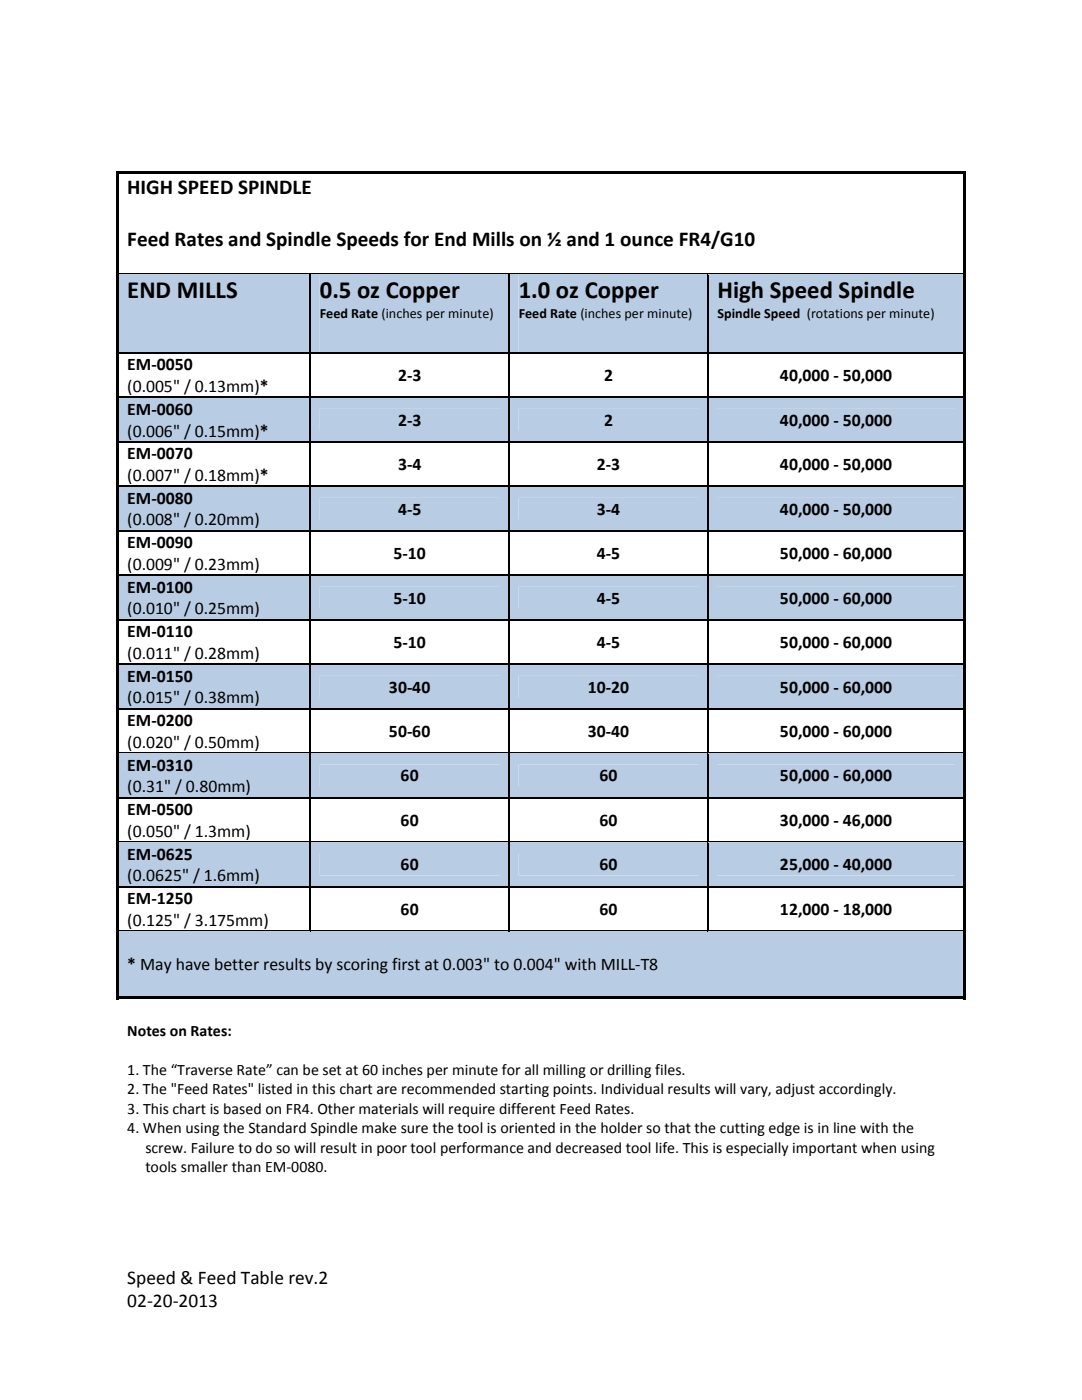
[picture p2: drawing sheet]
<svg xmlns="http://www.w3.org/2000/svg" width="216mm" height="279mm" viewBox="0 0 216 279" stroke-linecap="round" stroke-linejoin="round" font-family="sans-serif">
<defs><g id="words">
<g font-size="4.9">
<text x="25.4" y="59.5">END MILLS</text>
<text x="63.8" y="59.5">0.5 oz Copper</text>
<text x="103.5" y="59.5">1.0 oz Copper</text>
<text x="143.2" y="59.5">High Speed Spindle</text>
</g>
<g font-size="4.2">
<text x="25.4" y="38.8">HIGH SPEED SPINDLE</text>
<text x="25.4" y="49.1">Feed Rates and Spindle Speeds for End Mills on ½ and 1 ounce FR4/G10</text>
</g>
<g font-size="3.9">
<text x="25.4" y="256.2">Speed &amp; Feed Table rev.2</text>
<text x="25.4" y="260.9">02‐20‐2013</text>
</g>
<g font-size="3.5">
<text x="25.4" y="73.9">EM‐0050</text>
<text x="79.4" y="76.1">2‐3</text>
<text x="120.5" y="76.1">2</text>
<text x="155.6" y="76.1">40,000 ‐ 50,000</text>
<text x="25.4" y="78.2">(0.005&quot; / 0.13mm)*</text>
<text x="25.4" y="82.8">EM‐0060</text>
<text x="25.4" y="87.1">(0.006&quot; / 0.15mm)*</text>
<text x="79.4" y="84.9">2‐3</text>
<text x="120.5" y="84.9">2</text>
<text x="155.6" y="84.9">40,000 ‐ 50,000</text>
<text x="25.4" y="91.7">EM‐0070</text>
<text x="25.4" y="96">(0.007&quot; / 0.18mm)*</text>
<text x="79.4" y="93.8">3‐4</text>
<text x="119.1" y="93.8">2‐3</text>
<text x="155.6" y="93.8">40,000 ‐ 50,000</text>
<text x="25.4" y="100.6">EM‐0080</text>
<text x="25.4" y="104.9">(0.008&quot; / 0.20mm)</text>
<text x="79.4" y="102.7">4‐5</text>
<text x="119.1" y="102.7">3‐4</text>
<text x="155.6" y="102.7">40,000 ‐ 50,000</text>
<text x="25.4" y="109.4">EM‐0090</text>
<text x="25.4" y="113.7">(0.009&quot; / 0.23mm)</text>
<text x="78.5" y="111.6">5‐10</text>
<text x="119.1" y="111.6">4‐5</text>
<text x="155.6" y="111.6">50,000 ‐ 60,000</text>
<text x="25.4" y="118.3">EM‐0100</text>
<text x="25.4" y="122.6">(0.010&quot; / 0.25mm)</text>
<text x="78.5" y="120.5">5‐10</text>
<text x="119.1" y="120.5">4‐5</text>
<text x="155.6" y="120.5">50,000 ‐ 60,000</text>
<text x="25.4" y="127.2">EM‐0110</text>
<text x="25.4" y="131.5">(0.011&quot; / 0.28mm)</text>
<text x="78.5" y="129.3">5‐10</text>
<text x="119.1" y="129.3">4‐5</text>
<text x="155.6" y="129.3">50,000 ‐ 60,000</text>
<text x="25.4" y="136.1">EM‐0150</text>
<text x="25.4" y="140.4">(0.015&quot; / 0.38mm)</text>
<text x="77.6" y="138.2">30‐40</text>
<text x="117.3" y="138.2">10‐20</text>
<text x="155.6" y="138.2">50,000 ‐ 60,000</text>
<text x="25.4" y="144.9">EM‐0200</text>
<text x="25.4" y="149.2">(0.020&quot; / 0.50mm)</text>
<text x="77.6" y="147.1">50‐60</text>
<text x="117.3" y="147.1">30‐40</text>
<text x="155.6" y="147.1">50,000 ‐ 60,000</text>
<text x="25.4" y="153.8">EM‐0310</text>
<text x="79.9" y="156">60</text>
<text x="119.6" y="156">60</text>
<text x="155.6" y="156">50,000 ‐ 60,000</text>
<text x="25.4" y="158.1">(0.31&quot; / 0.80mm)</text>
<text x="25.4" y="162.7">EM‐0500</text>
<text x="25.4" y="167">(0.050&quot; / 1.3mm)</text>
<text x="79.9" y="164.8">60</text>
<text x="119.6" y="164.8">60</text>
<text x="155.6" y="164.8">30,000 ‐ 46,000</text>
<text x="25.4" y="171.6">EM‐0625</text>
<text x="79.9" y="173.7">60</text>
<text x="119.6" y="173.7">60</text>
<text x="155.6" y="173.7">25,000 ‐ 40,000</text>
<text x="25.4" y="175.9">(0.0625&quot; / 1.6mm)</text>
<text x="25.4" y="180.5">EM‐1250</text>
<text x="25.4" y="184.8">(0.125&quot; / 3.175mm)</text>
<text x="79.9" y="182.6">60</text>
<text x="119.6" y="182.6">60</text>
<text x="155.6" y="182.6">12,000 ‐ 18,000</text>
<text x="25.4" y="193.6">* May have better results by scoring first at 0.003&quot; to 0.004&quot; with MILL‐T8</text>
</g>
<g font-size="3.2">
<text x="25.4" y="206.8">Notes on Rates:</text>
<text x="25.4" y="214.5">1. The “Traverse Rate” can be set at 60 inches per minute for all milling or drilling files.</text>
<text x="25.4" y="218.4">2. The &quot;Feed Rates&quot; listed in this chart are recommended starting points. Individual results will vary, adjust accordingly.</text>
<text x="25.4" y="226.1">4. When using the Standard Spindle make sure the tool is oriented in the holder so that the cutting edge is in line with the</text>
<text x="25.4" y="222.3">3. This chart is based on FR4. Other materials will require different Feed Rates.</text>
<text x="29" y="230">screw. Failure to do so will result in poor tool performance and decreased tool life. This is especially important when using</text>
<text x="29" y="233.9">tools smaller than EM‐0080.</text>
</g>
<g font-size="2.8">
<text x="63.8" y="63.5">Feed Rate (inches per minute)</text>
<text x="103.5" y="63.5">Feed Rate (inches per minute)</text>
<text x="143.2" y="63.5">Spindle Speed (rotations per minute)</text>
</g>
</g></defs>
<path d="M23.2 34.2h.5v.5h-.5zM23.2 34.2h169.5v.5h-169.5zM192.1 34.2h.6v.5h-.6zM23.2 34.7h.5v19.8h-.5zM192.1 34.7h.6v19.8h-.6z" fill="#000"/>
<g fill="#b8cce4">
<path d="M23.7 54.8h38.1v15.5h-38.1z"/>
<path d="M25.4 54.8h34.6v6.1h-34.6z"/>
<path d="M62 54.8h39.5v15.5h-39.5z"/>
<path d="M63.8 54.8h35.9v6.1h-35.9z"/>
<path d="M63.8 60.9h35.9v3.4h-35.9z"/>
<path d="M63.8 64.3h35.9v6h-35.9z"/>
<path d="M101.7 54.8h39.5v15.5h-39.5z"/>
<path d="M103.5 54.8h35.9v6.1h-35.9z"/>
<path d="M103.5 60.9h35.9v3.4h-35.9z"/>
<path d="M103.5 64.3h35.9v6h-35.9z"/>
<path d="M141.4 54.8h50.7v15.5h-50.7z"/>
<path d="M143.2 54.8h47.3v6.1h-47.3z"/>
<path d="M143.2 60.9h47.3v3.4h-47.3z"/>
<path d="M143.2 64.3h47.3v6h-47.3z"/>
</g>
<g fill="#000">
<path d="M23.2 54.5h.5v.3h-.5zM61.8 54.5h.2v.3h-.2zM101.5 54.5h.2v.3h-.2zM141.2 54.5h.2v.3h-.2zM192.1 54.5h.6v.3h-.6zM23.2 54.8h.5v15.5h-.5zM23.2 70.3h.5v.3h-.5zM23.2 70.6h.5v8.6h-.5zM61.8 70.3h.2v.3h-.2zM101.5 70.3h.2v.3h-.2zM141.2 70.3h.2v.3h-.2zM192.1 54.8h.6v15.5h-.6z"/>
<path d="M192.1 70.3h.6v.3h-.6zM192.1 70.6h.6v8.6h-.6z"/>
</g>
<g fill="none" stroke="#000" stroke-width=".25">
<path d="M23.7 54.7h38.1M61.9 54.8v15.5M62 54.7h39.5M101.6 54.8v15.5M101.7 54.7h39.5M141.3 54.8v15.5M141.4 54.7h50.7M23.7 70.4h38.1M61.9 70.6v8.6M62 70.4h39.5M101.6 70.6v8.6M101.7 70.4h39.5"/>
<path d="M141.3 70.6v8.6M141.4 70.4h50.7"/>
</g>
<path d="M23.7 54.8h38.1M62 54.8h39.5M101.7 54.8h39.5M141.4 54.8h50.7" fill="none" stroke="#b8cce4" stroke-width=".2"/>
<g fill="#b8cce4">
<path d="M23.7 79.5h38.1v8.6h-38.1z"/>
<path d="M25.4 79.5h34.6v4.3h-34.6z"/>
<path d="M25.4 83.8h34.6v4.3h-34.6z"/>
<path d="M62 79.5h39.5v8.6h-39.5z"/>
<path d="M63.8 81.6h35.9v4.3h-35.9z"/>
<path d="M101.7 79.5h39.5v8.6h-39.5z"/>
<path d="M103.5 81.6h35.9v4.3h-35.9z"/>
<path d="M141.4 79.5h50.7v8.6h-50.7z"/>
<path d="M143.2 81.6h47.3v4.3h-47.3z"/>
</g>
<g fill="#000">
<path d="M23.2 79.2h.5v.3h-.5zM61.8 79.2h.2v.3h-.2zM101.5 79.2h.2v.3h-.2zM141.2 79.2h.2v.3h-.2zM192.1 79.2h.6v.3h-.6zM23.2 79.5h.5v8.6h-.5zM23.2 88.1h.5v.2h-.5zM23.2 88.3h.5v8.6h-.5zM61.8 88.1h.2v.2h-.2zM101.5 88.1h.2v.2h-.2zM141.2 88.1h.2v.2h-.2zM192.1 79.5h.6v8.6h-.6z"/>
<path d="M192.1 88.1h.6v.2h-.6zM192.1 88.3h.6v8.6h-.6z"/>
</g>
<g fill="none" stroke="#000" stroke-width=".25">
<path d="M23.7 79.3h38.1M61.9 79.5v8.6M62 79.3h39.5M101.6 79.5v8.6M101.7 79.3h39.5M141.3 79.5v8.6M141.4 79.3h50.7M23.7 88.2h38.1M61.9 88.3v8.6M62 88.2h39.5M101.6 88.3v8.6M101.7 88.2h39.5"/>
<path d="M141.3 88.3v8.6M141.4 88.2h50.7"/>
</g>
<path d="M23.7 79.4h38.1M62 79.4h39.5M101.7 79.4h39.5M141.4 79.4h50.7" fill="none" stroke="#b8cce4" stroke-width=".2"/>
<g fill="#b8cce4">
<path d="M23.7 97.2h38.1v8.6h-38.1z"/>
<path d="M25.4 97.2h34.6v4.3h-34.6z"/>
<path d="M25.4 101.5h34.6v4.3h-34.6z"/>
<path d="M62 97.2h39.5v8.6h-39.5z"/>
<path d="M63.8 99.4h35.9v4.3h-35.9z"/>
<path d="M101.7 97.2h39.5v8.6h-39.5z"/>
<path d="M103.5 99.4h35.9v4.3h-35.9z"/>
<path d="M141.4 97.2h50.7v8.6h-50.7z"/>
<path d="M143.2 99.4h47.3v4.3h-47.3z"/>
</g>
<g fill="#000">
<path d="M23.2 96.9h.5v.3h-.5zM61.8 96.9h.2v.3h-.2zM101.5 96.9h.2v.3h-.2zM141.2 96.9h.2v.3h-.2zM192.1 96.9h.6v.3h-.6zM23.2 97.2h.5v8.6h-.5zM23.2 105.8h.5v.3h-.5zM23.2 106.1h.5v8.6h-.5zM61.8 105.8h.2v.3h-.2zM101.5 105.8h.2v.3h-.2zM141.2 105.8h.2v.3h-.2zM192.1 97.2h.6v8.6h-.6z"/>
<path d="M192.1 105.8h.6v.3h-.6zM192.1 106.1h.6v8.6h-.6z"/>
</g>
<g fill="none" stroke="#000" stroke-width=".25">
<path d="M23.7 97.1h38.1M61.9 97.2v8.6M62 97.1h39.5M101.6 97.2v8.6M101.7 97.1h39.5M141.3 97.2v8.6M141.4 97.1h50.7M23.7 105.9h38.1M61.9 106.1v8.6M62 105.9h39.5M101.6 106.1v8.6M101.7 105.9h39.5"/>
<path d="M141.3 106.1v8.6M141.4 105.9h50.7"/>
</g>
<path d="M23.7 97.2h38.1M62 97.2h39.5M101.7 97.2h39.5M141.4 97.2h50.7" fill="none" stroke="#b8cce4" stroke-width=".2"/>
<g fill="#b8cce4">
<path d="M23.7 115h38.1v8.6h-38.1z"/>
<path d="M25.4 115h34.6v4.3h-34.6z"/>
<path d="M25.4 119.3h34.6v4.3h-34.6z"/>
<path d="M62 115h39.5v8.6h-39.5z"/>
<path d="M63.8 117.1h35.9v4.3h-35.9z"/>
<path d="M101.7 115h39.5v8.6h-39.5z"/>
<path d="M103.5 117.1h35.9v4.3h-35.9z"/>
<path d="M141.4 115h50.7v8.6h-50.7z"/>
<path d="M143.2 117.1h47.3v4.3h-47.3z"/>
</g>
<g fill="#000">
<path d="M23.2 114.7h.5v.3h-.5zM61.8 114.7h.2v.3h-.2zM101.5 114.7h.2v.3h-.2zM141.2 114.7h.2v.3h-.2zM192.1 114.7h.6v.3h-.6zM23.2 115h.5v8.6h-.5zM23.2 123.6h.5v.2h-.5zM23.2 123.8h.5v8.7h-.5zM61.8 123.6h.2v.2h-.2zM101.5 123.6h.2v.2h-.2zM141.2 123.6h.2v.2h-.2zM192.1 115h.6v8.6h-.6z"/>
<path d="M192.1 123.6h.6v.2h-.6zM192.1 123.8h.6v8.7h-.6z"/>
</g>
<g fill="none" stroke="#000" stroke-width=".25">
<path d="M23.7 114.8h38.1M61.9 115v8.6M62 114.8h39.5M101.6 115v8.6M101.7 114.8h39.5M141.3 115v8.6M141.4 114.8h50.7M23.7 123.7h38.1M61.9 123.8v8.7M62 123.7h39.5M101.6 123.8v8.7M101.7 123.7h39.5"/>
<path d="M141.3 123.8v8.7M141.4 123.7h50.7"/>
</g>
<path d="M23.7 115h38.1M62 115h39.5M101.7 115h39.5M141.4 115h50.7" fill="none" stroke="#b8cce4" stroke-width=".2"/>
<g fill="#b8cce4">
<path d="M23.7 132.7h38.1v8.6h-38.1z"/>
<path d="M25.4 132.7h34.6v4.3h-34.6z"/>
<path d="M25.4 137h34.6v4.3h-34.6z"/>
<path d="M62 132.7h39.5v8.6h-39.5z"/>
<path d="M63.8 134.9h35.9v4.3h-35.9z"/>
<path d="M101.7 132.7h39.5v8.6h-39.5z"/>
<path d="M103.5 134.9h35.9v4.3h-35.9z"/>
<path d="M141.4 132.7h50.7v8.6h-50.7z"/>
<path d="M143.2 134.9h47.3v4.3h-47.3z"/>
</g>
<g fill="#000">
<path d="M23.2 132.5h.5v.2h-.5zM61.8 132.5h.2v.2h-.2zM101.5 132.5h.2v.2h-.2zM141.2 132.5h.2v.2h-.2zM192.1 132.5h.6v.2h-.6zM23.2 132.7h.5v8.6h-.5zM23.2 141.3h.5v.3h-.5zM23.2 141.6h.5v8.6h-.5zM61.8 141.3h.2v.3h-.2zM101.5 141.3h.2v.3h-.2zM141.2 141.3h.2v.3h-.2zM192.1 132.7h.6v8.6h-.6z"/>
<path d="M192.1 141.3h.6v.3h-.6zM192.1 141.6h.6v8.6h-.6z"/>
</g>
<g fill="none" stroke="#000" stroke-width=".25">
<path d="M23.7 132.6h38.1M61.9 132.7v8.6M62 132.6h39.5M101.6 132.7v8.6M101.7 132.6h39.5M141.3 132.7v8.6M141.4 132.6h50.7M23.7 141.5h38.1M61.9 141.6v8.6M62 141.5h39.5M101.6 141.6v8.6M101.7 141.5h39.5"/>
<path d="M141.3 141.6v8.6M141.4 141.5h50.7"/>
</g>
<path d="M23.7 132.7h38.1M62 132.7h39.5M101.7 132.7h39.5M141.4 132.7h50.7" fill="none" stroke="#b8cce4" stroke-width=".2"/>
<g fill="#b8cce4">
<path d="M23.7 150.5h38.1v8.6h-38.1z"/>
<path d="M25.4 150.5h34.6v4.3h-34.6z"/>
<path d="M25.4 154.8h34.6v4.3h-34.6z"/>
<path d="M62 150.5h39.5v8.6h-39.5z"/>
<path d="M63.8 152.6h35.9v4.3h-35.9z"/>
<path d="M101.7 150.5h39.5v8.6h-39.5z"/>
<path d="M103.5 152.6h35.9v4.3h-35.9z"/>
<path d="M141.4 150.5h50.7v8.6h-50.7z"/>
<path d="M143.2 152.6h47.3v4.3h-47.3z"/>
</g>
<g fill="#000">
<path d="M23.2 150.2h.5v.3h-.5zM23.2 150.5h.5v8.6h-.5zM23.2 159.1h.5v.3h-.5zM61.8 150.2h.2v.3h-.2zM61.8 159.1h.2v.3h-.2zM101.5 150.2h.2v.3h-.2zM101.5 159.1h.2v.3h-.2zM141.2 150.2h.2v.3h-.2zM141.2 159.1h.2v.3h-.2zM192.1 150.2h.6v.3h-.6zM192.1 150.5h.6v8.6h-.6zM192.1 159.1h.6v.3h-.6z"/>
<path d="M23.2 159.4h.5v8.6h-.5zM192.1 159.4h.6v8.6h-.6z"/>
</g>
<g fill="none" stroke="#000" stroke-width=".25">
<path d="M23.7 150.3h38.1M23.7 159.2h38.1M61.9 150.5v8.6M61.9 159.4v8.6M62 150.3h39.5M62 159.2h39.5M101.6 150.5v8.6M101.6 159.4v8.6M101.7 150.3h39.5M101.7 159.2h39.5M141.3 150.5v8.6M141.3 159.4v8.6"/>
<path d="M141.4 150.3h50.7M141.4 159.2h50.7"/>
</g>
<path d="M23.7 150.5h38.1M62 150.5h39.5M101.7 150.5h39.5M141.4 150.5h50.7" fill="none" stroke="#b8cce4" stroke-width=".2"/>
<g fill="#b8cce4">
<path d="M23.7 168.2h38.1v8.6h-38.1z"/>
<path d="M25.4 168.2h34.6v4.4h-34.6z"/>
<path d="M25.4 172.6h34.6v4.2h-34.6z"/>
<path d="M62 168.2h39.5v8.6h-39.5z"/>
<path d="M63.8 170.4h35.9v4.3h-35.9z"/>
<path d="M101.7 168.2h39.5v8.6h-39.5z"/>
<path d="M103.5 170.4h35.9v4.3h-35.9z"/>
<path d="M141.4 168.2h50.7v8.6h-50.7z"/>
<path d="M143.2 170.4h47.3v4.3h-47.3z"/>
</g>
<g fill="#000">
<path d="M23.2 168h.5v.2h-.5zM23.2 168.2h.5v8.6h-.5zM23.2 176.8h.5v.3h-.5zM61.8 168h.2v.2h-.2zM61.8 176.8h.2v.3h-.2zM101.5 168h.2v.2h-.2zM101.5 176.8h.2v.3h-.2zM141.2 168h.2v.2h-.2zM141.2 176.8h.2v.3h-.2zM192.1 168h.6v.2h-.6zM192.1 168.2h.6v8.6h-.6zM192.1 176.8h.6v.3h-.6z"/>
<path d="M23.2 177.1h.5v8.6h-.5zM192.1 177.1h.6v8.6h-.6z"/>
</g>
<g fill="none" stroke="#000" stroke-width=".25">
<path d="M23.7 168.1h38.1M23.7 177h38.1M61.9 168.2v8.6M61.9 177.1v8.6M62 168.1h39.5M62 177h39.5M101.6 168.2v8.6M101.6 177.1v8.6M101.7 168.1h39.5M101.7 177h39.5M141.3 168.2v8.6M141.3 177.1v8.6"/>
<path d="M141.4 168.1h50.7M141.4 177h50.7"/>
</g>
<path d="M23.7 168.2h38.1M62 168.2h39.5M101.7 168.2h39.5M141.4 168.2h50.7" fill="none" stroke="#b8cce4" stroke-width=".2"/>
<g fill="#b8cce4">
<path d="M23.7 186h168.4v12.9h-168.4z"/>
<path d="M25.4 186h165.1v4.3h-165.1z"/>
<path d="M25.4 190.3h165.1v4.3h-165.1z"/>
<path d="M25.4 194.6h165.1v4.3h-165.1z"/>
</g>
<path d="M23.2 185.7h.5v.3h-.5zM23.2 186h.5v13.4h-.5zM23.2 198.9h168.9v.5h-168.9zM192.1 185.7h.6v.3h-.6zM192.1 186h.6v13.4h-.6zM192.1 198.9h.6v.5h-.6z" fill="#000"/>
<path d="M23.7 185.8h168.4" fill="none" stroke="#000" stroke-width=".25"/>
<path d="M23.7 186h168.4" fill="none" stroke="#b8cce4" stroke-width=".2"/>
<use href="#words"/>
</svg>
